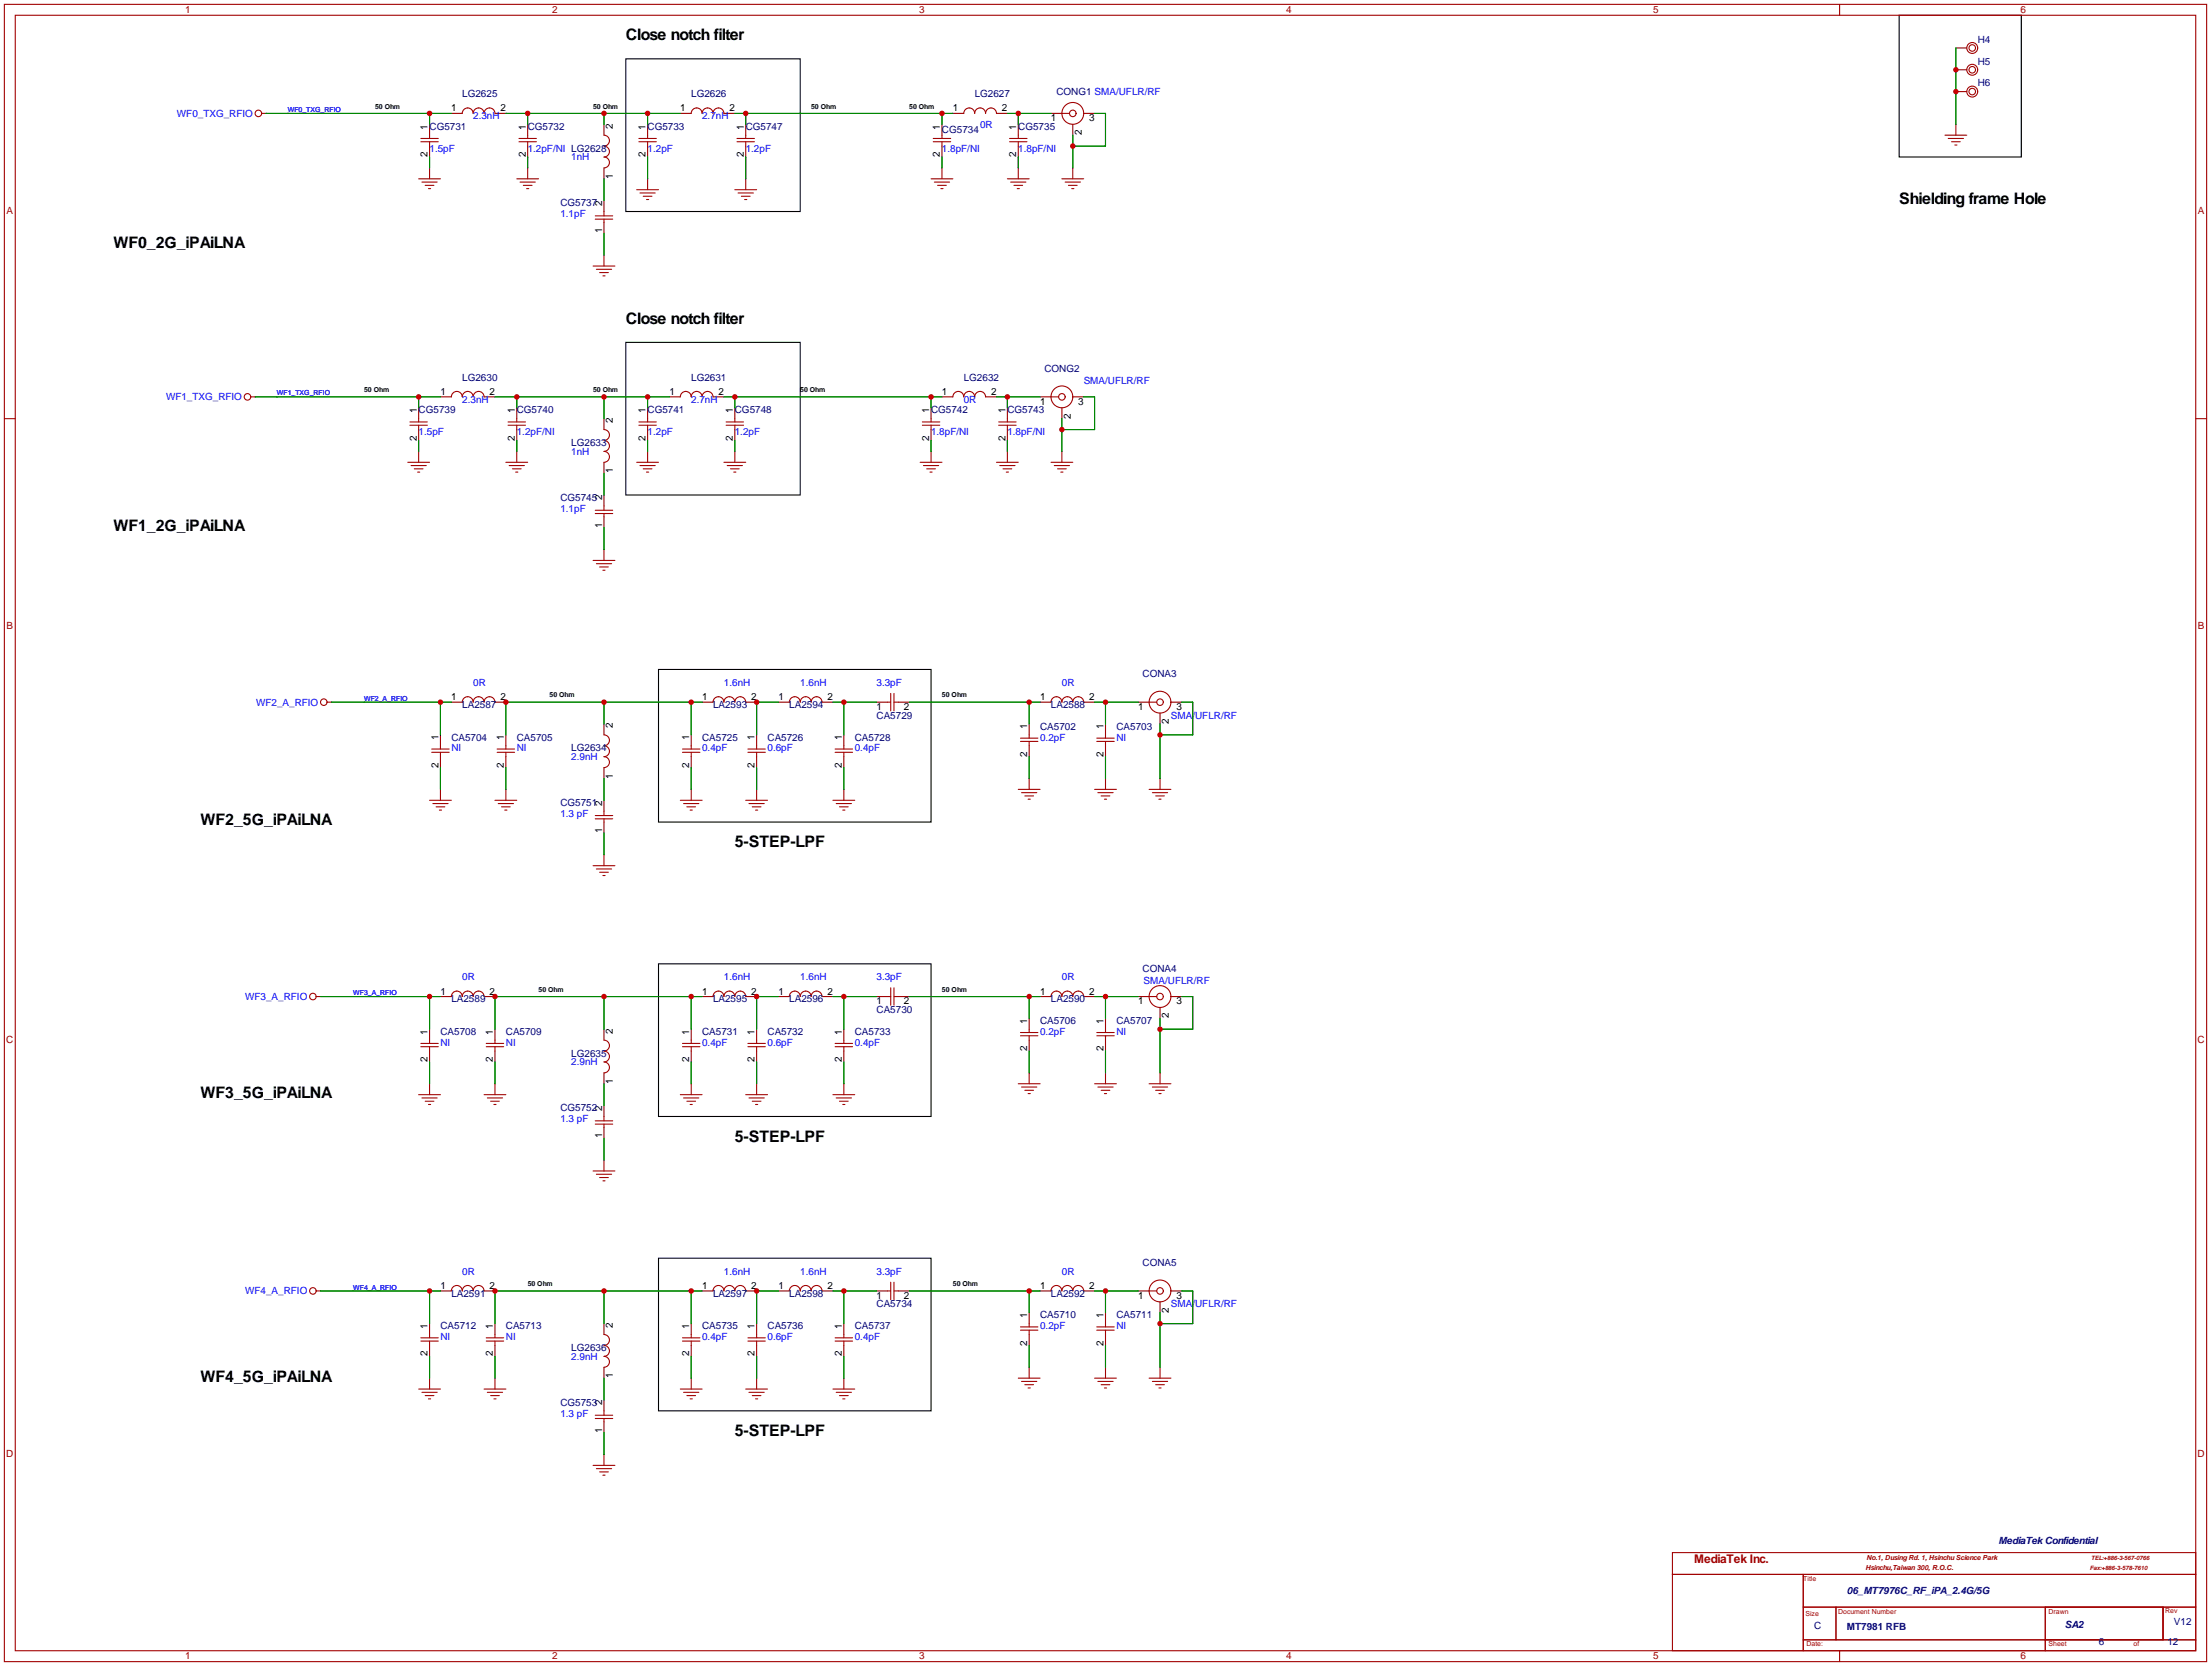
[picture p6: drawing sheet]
<svg xmlns="http://www.w3.org/2000/svg" width="515mm" height="388mm" viewBox="0 0 515 388" stroke-linecap="round" stroke-linejoin="round" font-family="sans-serif">
<defs><g id="words">
<g font-size="3.7">
<text x="145.8" y="9.4">Close notch filter</text>
<text x="442.5" y="47.5">Shielding frame Hole</text>
<text x="26.4" y="57.7">WF0_2G_iPAiLNA</text>
<text x="145.8" y="75.5">Close notch filter</text>
<text x="26.4" y="123.7">WF1_2G_iPAiLNA</text>
<text x="46.7" y="192.3">WF2_5G_iPAiLNA</text>
<text x="171.2" y="197.4">5-STEP-LPF</text>
<text x="46.7" y="255.8">WF3_5G_iPAiLNA</text>
<text x="171.2" y="266">5-STEP-LPF</text>
<text x="46.7" y="321.8">WF4_5G_iPAiLNA</text>
<text x="171.2" y="334.5">5-STEP-LPF</text>
</g>
<text font-size="2.8" fill="#a00000" x="394.7" y="364.2">MediaTek Inc.</text>
<g font-size="2.3" fill="#a00000">
<text x="43.1" y="3">1</text>
<text x="128.6" y="3">2</text>
<text x="214.2" y="3">3</text>
<text x="299.7" y="3">4</text>
<text x="385.2" y="3">5</text>
<text x="470.7" y="3">6</text>
<text x="1.5" y="50">A</text>
<text x="512.1" y="50">A</text>
<text x="1.5" y="146.5">B</text>
<text x="512.1" y="146.5">B</text>
<text x="1.5" y="243">C</text>
<text x="512" y="243">C</text>
<text x="1.5" y="339.5">D</text>
<text x="512" y="339.5">D</text>
<text x="43.1" y="386.5">1</text>
<text x="128.6" y="386.5">2</text>
<text x="214.2" y="386.5">3</text>
<text x="299.7" y="386.5">4</text>
<text x="385.2" y="386.5">5</text>
<text x="470.7" y="386.5">6</text>
</g>
<g font-size="2.3" fill="#000080">
<text x="460.8" y="10">H4</text>
<text x="460.8" y="15">H5</text>
<text x="107.7" y="22.7">LG2625</text>
<text x="161" y="22.7">LG2626</text>
<text x="227.1" y="22.7">LG2627</text>
<text x="246.1" y="22.1">CONG1 SMA/UFLR/RF</text>
<text x="460.8" y="20.1">H6</text>
<text x="100.1" y="30.3">CG5731</text>
<text x="122.9" y="30.3">CG5732</text>
<text x="150.9" y="30.3">CG5733</text>
<text x="173.7" y="30.3">CG5747</text>
<text x="219.5" y="31">CG5734</text>
<text x="237.2" y="30.3">CG5735</text>
<text x="130.6" y="48.1">CG5737</text>
<text x="107.7" y="88.7">LG2630</text>
<text x="161" y="88.7">LG2631</text>
<text x="224.5" y="88.7">LG2632</text>
<text x="243.3" y="86.7">CONG2</text>
<text x="97.5" y="96.3">CG5739</text>
<text x="120.4" y="96.3">CG5740</text>
<text x="150.9" y="96.3">CG5741</text>
<text x="171.2" y="96.3">CG5748</text>
<text x="216.9" y="96.3">CG5742</text>
<text x="234.7" y="96.3">CG5743</text>
<text x="133.1" y="103.9">LG2633</text>
<text x="130.6" y="116.6">CG5745</text>
<text x="266.2" y="157.8">CONA3</text>
<text x="107.7" y="164.9">LA2587</text>
<text x="166.1" y="164.9">LA2593</text>
<text x="183.9" y="164.9">LA2594</text>
<text x="204.2" y="167.4">CA5729</text>
<text x="244.9" y="164.9">LA2588</text>
<text x="105.2" y="172.5">CA5704</text>
<text x="120.4" y="172.5">CA5705</text>
<text x="163.6" y="172.5">CA5725</text>
<text x="178.8" y="172.5">CA5726</text>
<text x="199.1" y="172.5">CA5728</text>
<text x="242.3" y="170">CA5702</text>
<text x="260.1" y="170">CA5703</text>
<text x="133.1" y="175.1">LG2634</text>
<text x="130.6" y="187.8">CG5751</text>
<text x="266.2" y="226.4">CONA4</text>
<text x="105.2" y="233.5">LA2589</text>
<text x="166.1" y="233.5">LA2595</text>
<text x="183.9" y="233.5">LA2596</text>
<text x="244.9" y="233.5">LA2590</text>
<text x="204.2" y="236">CA5730</text>
<text x="242.3" y="238.6">CA5706</text>
<text x="260.1" y="238.6">CA5707</text>
<text x="102.6" y="241.1">CA5708</text>
<text x="117.9" y="241.1">CA5709</text>
<text x="163.6" y="241.1">CA5731</text>
<text x="178.8" y="241.1">CA5732</text>
<text x="199.1" y="241.1">CA5733</text>
<text x="133.1" y="246.2">LG2635</text>
<text x="130.6" y="258.9">CG5752</text>
<text x="266.2" y="294.9">CONA5</text>
<text x="105.2" y="302.1">LA2591</text>
<text x="166.1" y="302.1">LA2597</text>
<text x="183.9" y="302.1">LA2598</text>
<text x="204.2" y="304.6">CA5734</text>
<text x="244.9" y="302.1">LA2592</text>
<text x="102.6" y="309.7">CA5712</text>
<text x="117.9" y="309.7">CA5713</text>
<text x="163.6" y="309.7">CA5735</text>
<text x="178.8" y="309.7">CA5736</text>
<text x="199.1" y="309.7">CA5737</text>
<text x="242.3" y="307.1">CA5710</text>
<text x="260.1" y="307.1">CA5711</text>
<text x="133.1" y="314.8">LG2636</text>
<text x="130.6" y="327.5">CG5753</text>
<text x="465.6" y="359.7">MediaTek Confidential</text>
<text x="430.3" y="371.4">06_MT7976C_RF_iPA_2.4G/5G</text>
<text x="422.7" y="379.5">C</text>
<text x="430.3" y="379.8">MT7981 RFB</text>
<text x="481.1" y="379.3">SA2</text>
<text x="488.9" y="383.3">6</text>
<text x="505" y="383.3">12</text>
<text x="506.5" y="378.5">V12</text>
</g>
<g font-size="2.3" fill="#00f">
<text x="41.2" y="27.2">WF0_TXG_RFIO</text>
<text x="110.2" y="27.7">2.3nH</text>
<text x="163.6" y="27.7">2.7nH</text>
<text x="228.3" y="29.8">0R</text>
<text x="100.1" y="35.4">1.5pF</text>
<text x="122.9" y="35.4">1.2pF/NI LG2628</text>
<text x="150.9" y="35.4">1.2pF</text>
<text x="173.7" y="35.4">1.2pF</text>
<text x="219.5" y="35.4">1.8pF/NI</text>
<text x="237.2" y="35.4">1.8pF/NI</text>
<text x="133.1" y="37.4">1nH</text>
<text x="130.6" y="50.6">1.1pF</text>
<text x="252.5" y="89.5">SMA/UFLR/RF</text>
<text x="38.7" y="93.3">WF1_TXG_RFIO</text>
<text x="107.7" y="93.8">2.3nH</text>
<text x="161" y="93.8">2.7nH</text>
<text x="224.5" y="93.8">0R</text>
<text x="97.5" y="101.4">1.5pF</text>
<text x="120.4" y="101.4">1.2pF/NI</text>
<text x="150.9" y="101.4">1.2pF</text>
<text x="171.2" y="101.4">1.2pF</text>
<text x="216.9" y="101.4">1.8pF/NI</text>
<text x="234.7" y="101.4">1.8pF/NI</text>
<text x="133.1" y="106">1nH</text>
<text x="130.6" y="119.2">1.1pF</text>
<text x="110.2" y="159.8">0R</text>
<text x="168.7" y="159.8">1.6nH</text>
<text x="186.4" y="159.8">1.6nH</text>
<text x="204.2" y="159.8">3.3pF</text>
<text x="247.4" y="159.8">0R</text>
<text x="59.7" y="164.4">WF2_A_RFIO</text>
<text x="272.8" y="167.4">SMA/UFLR/RF</text>
<text x="242.3" y="172.5">0.2pF</text>
<text x="260.1" y="172.5">NI</text>
<text x="105.2" y="175.1">NI</text>
<text x="120.4" y="175.1">NI</text>
<text x="133.1" y="177.1">2.9nH</text>
<text x="163.6" y="175.1">0.4pF</text>
<text x="178.8" y="175.1">0.6pF</text>
<text x="199.1" y="175.1">0.4pF</text>
<text x="130.6" y="190.3">1.3 pF</text>
<text x="57.1" y="233">WF3_A_RFIO</text>
<text x="107.7" y="228.4">0R</text>
<text x="168.7" y="228.4">1.6nH</text>
<text x="186.4" y="228.4">1.6nH</text>
<text x="204.2" y="228.4">3.3pF</text>
<text x="247.4" y="228.4">0R</text>
<text x="266.4" y="229.2">SMA/UFLR/RF</text>
<text x="102.6" y="243.6">NI</text>
<text x="117.9" y="243.6">NI</text>
<text x="163.6" y="243.6">0.4pF</text>
<text x="178.8" y="243.6">0.6pF</text>
<text x="199.1" y="243.6">0.4pF</text>
<text x="242.3" y="241.1">0.2pF</text>
<text x="260.1" y="241.1">NI</text>
<text x="133.1" y="248.2">2.9nH</text>
<text x="130.6" y="261.4">1.3 pF</text>
<text x="107.7" y="297">0R</text>
<text x="168.7" y="297">1.6nH</text>
<text x="186.4" y="297">1.6nH</text>
<text x="204.2" y="297">3.3pF</text>
<text x="247.4" y="297">0R</text>
<text x="57.1" y="301.5">WF4_A_RFIO</text>
<text x="272.8" y="304.6">SMA/UFLR/RF</text>
<text x="242.3" y="309.7">0.2pF</text>
<text x="260.1" y="309.7">NI</text>
<text x="102.6" y="312.2">NI</text>
<text x="117.9" y="312.2">NI</text>
<text x="133.1" y="316.8">2.9nH</text>
<text x="163.6" y="312.2">0.4pF</text>
<text x="178.8" y="312.2">0.6pF</text>
<text x="199.1" y="312.2">0.4pF</text>
<text x="130.6" y="330">1.3 pF</text>
</g>
<g font-size="2.3">
<text x="105.1" y="26">1</text>
<text x="116.6" y="26">2</text>
<text x="142.8" y="30" transform="rotate(-90 142.8 30)">2</text>
<text x="158.5" y="26">1</text>
<text x="169.9" y="26">2</text>
<text x="222" y="26">1</text>
<text x="233.4" y="26">2</text>
<text x="244.8" y="28.3">1</text>
<text x="253.7" y="28.3">3</text>
<text x="99.6" y="30.2" transform="rotate(-90 99.6 30.2)">1</text>
<text x="122.5" y="30.2" transform="rotate(-90 122.5 30.2)">1</text>
<text x="150.4" y="30.2" transform="rotate(-90 150.4 30.2)">1</text>
<text x="173.3" y="30.2" transform="rotate(-90 173.3 30.2)">1</text>
<text x="219" y="30.2" transform="rotate(-90 219 30.2)">1</text>
<text x="236.8" y="30.2" transform="rotate(-90 236.8 30.2)">1</text>
<text x="252" y="31.5" transform="rotate(-90 252 31.5)">2</text>
<text x="99.6" y="36.6" transform="rotate(-90 99.6 36.6)">2</text>
<text x="122.5" y="36.6" transform="rotate(-90 122.5 36.6)">2</text>
<text x="142.8" y="41.7" transform="rotate(-90 142.8 41.7)">1</text>
<text x="150.4" y="36.6" transform="rotate(-90 150.4 36.6)">2</text>
<text x="173.3" y="36.6" transform="rotate(-90 173.3 36.6)">2</text>
<text x="219" y="36.6" transform="rotate(-90 219 36.6)">2</text>
<text x="236.8" y="36.6" transform="rotate(-90 236.8 36.6)">2</text>
<text x="140.3" y="48" transform="rotate(-90 140.3 48)">2</text>
<text x="140.3" y="54.4" transform="rotate(-90 140.3 54.4)">1</text>
<text x="102.6" y="92">1</text>
<text x="114" y="92">2</text>
<text x="155.9" y="92">1</text>
<text x="167.4" y="92">2</text>
<text x="219.4" y="92">1</text>
<text x="230.9" y="92">2</text>
<text x="242.3" y="94.3">1</text>
<text x="251.2" y="94.3">3</text>
<text x="97.1" y="96.3" transform="rotate(-90 97.1 96.3)">1</text>
<text x="119.9" y="96.3" transform="rotate(-90 119.9 96.3)">1</text>
<text x="142.8" y="98.6" transform="rotate(-90 142.8 98.6)">2</text>
<text x="150.4" y="96.3" transform="rotate(-90 150.4 96.3)">1</text>
<text x="170.7" y="96.3" transform="rotate(-90 170.7 96.3)">1</text>
<text x="216.5" y="96.3" transform="rotate(-90 216.5 96.3)">1</text>
<text x="234.2" y="96.3" transform="rotate(-90 234.2 96.3)">1</text>
<text x="249.5" y="97.6" transform="rotate(-90 249.5 97.6)">2</text>
<text x="97.1" y="102.6" transform="rotate(-90 97.1 102.6)">2</text>
<text x="119.9" y="102.6" transform="rotate(-90 119.9 102.6)">2</text>
<text x="150.4" y="102.6" transform="rotate(-90 150.4 102.6)">2</text>
<text x="170.7" y="102.6" transform="rotate(-90 170.7 102.6)">2</text>
<text x="216.5" y="102.6" transform="rotate(-90 216.5 102.6)">2</text>
<text x="234.2" y="102.6" transform="rotate(-90 234.2 102.6)">2</text>
<text x="142.8" y="110.3" transform="rotate(-90 142.8 110.3)">1</text>
<text x="140.3" y="116.6" transform="rotate(-90 140.3 116.6)">2</text>
<text x="140.3" y="123" transform="rotate(-90 140.3 123)">1</text>
<text x="105.1" y="163.1">1</text>
<text x="116.6" y="163.1">2</text>
<text x="163.6" y="163.1">1</text>
<text x="175" y="163.1">2</text>
<text x="181.3" y="163.1">1</text>
<text x="192.8" y="163.1">2</text>
<text x="204.2" y="165.4">1</text>
<text x="210.6" y="165.4">2</text>
<text x="242.3" y="163.1">1</text>
<text x="253.7" y="163.1">2</text>
<text x="265.2" y="165.4">1</text>
<text x="274.1" y="165.4">3</text>
<text x="102.2" y="172.5" transform="rotate(-90 102.2 172.5)">1</text>
<text x="117.4" y="172.5" transform="rotate(-90 117.4 172.5)">1</text>
<text x="142.8" y="169.7" transform="rotate(-90 142.8 169.7)">2</text>
<text x="160.6" y="172.5" transform="rotate(-90 160.6 172.5)">1</text>
<text x="175.8" y="172.5" transform="rotate(-90 175.8 172.5)">1</text>
<text x="196.1" y="172.5" transform="rotate(-90 196.1 172.5)">1</text>
<text x="239.3" y="169.9" transform="rotate(-90 239.3 169.9)">1</text>
<text x="257.1" y="169.9" transform="rotate(-90 257.1 169.9)">1</text>
<text x="272.3" y="168.7" transform="rotate(-90 272.3 168.7)">2</text>
<text x="102.2" y="178.8" transform="rotate(-90 102.2 178.8)">2</text>
<text x="117.4" y="178.8" transform="rotate(-90 117.4 178.8)">2</text>
<text x="160.6" y="178.8" transform="rotate(-90 160.6 178.8)">2</text>
<text x="175.8" y="178.8" transform="rotate(-90 175.8 178.8)">2</text>
<text x="196.1" y="178.8" transform="rotate(-90 196.1 178.8)">2</text>
<text x="239.3" y="176.3" transform="rotate(-90 239.3 176.3)">2</text>
<text x="257.1" y="176.3" transform="rotate(-90 257.1 176.3)">2</text>
<text x="142.8" y="181.4" transform="rotate(-90 142.8 181.4)">1</text>
<text x="140.3" y="187.7" transform="rotate(-90 140.3 187.7)">2</text>
<text x="140.3" y="194.1" transform="rotate(-90 140.3 194.1)">1</text>
<text x="102.6" y="231.7">1</text>
<text x="114" y="231.7">2</text>
<text x="163.6" y="231.7">1</text>
<text x="175" y="231.7">2</text>
<text x="181.3" y="231.7">1</text>
<text x="192.8" y="231.7">2</text>
<text x="242.3" y="231.7">1</text>
<text x="253.7" y="231.7">2</text>
<text x="204.2" y="234">1</text>
<text x="210.6" y="234">2</text>
<text x="239.3" y="238.5" transform="rotate(-90 239.3 238.5)">1</text>
<text x="257.1" y="238.5" transform="rotate(-90 257.1 238.5)">1</text>
<text x="265.2" y="234">1</text>
<text x="272.3" y="237.3" transform="rotate(-90 272.3 237.3)">2</text>
<text x="274.1" y="234">3</text>
<text x="99.6" y="241" transform="rotate(-90 99.6 241)">1</text>
<text x="114.9" y="241" transform="rotate(-90 114.9 241)">1</text>
<text x="142.8" y="240.8" transform="rotate(-90 142.8 240.8)">2</text>
<text x="160.6" y="241" transform="rotate(-90 160.6 241)">1</text>
<text x="175.8" y="241" transform="rotate(-90 175.8 241)">1</text>
<text x="196.1" y="241" transform="rotate(-90 196.1 241)">1</text>
<text x="239.3" y="244.9" transform="rotate(-90 239.3 244.9)">2</text>
<text x="257.1" y="244.9" transform="rotate(-90 257.1 244.9)">2</text>
<text x="99.6" y="247.4" transform="rotate(-90 99.6 247.4)">2</text>
<text x="114.9" y="247.4" transform="rotate(-90 114.9 247.4)">2</text>
<text x="160.6" y="247.4" transform="rotate(-90 160.6 247.4)">2</text>
<text x="175.8" y="247.4" transform="rotate(-90 175.8 247.4)">2</text>
<text x="196.1" y="247.4" transform="rotate(-90 196.1 247.4)">2</text>
<text x="142.8" y="252.5" transform="rotate(-90 142.8 252.5)">1</text>
<text x="140.3" y="258.8" transform="rotate(-90 140.3 258.8)">2</text>
<text x="140.3" y="265.2" transform="rotate(-90 140.3 265.2)">1</text>
<text x="102.6" y="300.3">1</text>
<text x="114" y="300.3">2</text>
<text x="163.6" y="300.3">1</text>
<text x="175" y="300.3">2</text>
<text x="181.3" y="300.3">1</text>
<text x="192.8" y="300.3">2</text>
<text x="204.2" y="302.6">1</text>
<text x="210.6" y="302.6">2</text>
<text x="242.3" y="300.3">1</text>
<text x="253.7" y="300.3">2</text>
<text x="265.2" y="302.6">1</text>
<text x="272.3" y="305.8" transform="rotate(-90 272.3 305.8)">2</text>
<text x="274.1" y="302.6">3</text>
<text x="99.6" y="309.6" transform="rotate(-90 99.6 309.6)">1</text>
<text x="114.9" y="309.6" transform="rotate(-90 114.9 309.6)">1</text>
<text x="142.8" y="309.4" transform="rotate(-90 142.8 309.4)">2</text>
<text x="160.6" y="309.6" transform="rotate(-90 160.6 309.6)">1</text>
<text x="175.8" y="309.6" transform="rotate(-90 175.8 309.6)">1</text>
<text x="196.1" y="309.6" transform="rotate(-90 196.1 309.6)">1</text>
<text x="239.3" y="307.1" transform="rotate(-90 239.3 307.1)">1</text>
<text x="257.1" y="307.1" transform="rotate(-90 257.1 307.1)">1</text>
<text x="99.6" y="316" transform="rotate(-90 99.6 316)">2</text>
<text x="114.9" y="316" transform="rotate(-90 114.9 316)">2</text>
<text x="160.6" y="316" transform="rotate(-90 160.6 316)">2</text>
<text x="175.8" y="316" transform="rotate(-90 175.8 316)">2</text>
<text x="196.1" y="316" transform="rotate(-90 196.1 316)">2</text>
<text x="239.3" y="313.5" transform="rotate(-90 239.3 313.5)">2</text>
<text x="257.1" y="313.5" transform="rotate(-90 257.1 313.5)">2</text>
<text x="142.8" y="321.1" transform="rotate(-90 142.8 321.1)">1</text>
<text x="140.3" y="327.4" transform="rotate(-90 140.3 327.4)">2</text>
<text x="140.3" y="333.8" transform="rotate(-90 140.3 333.8)">1</text>
</g>
<g font-size="1.6" fill="#00f">
<text x="67.1" y="26.1">WF0_TXG_RFIO</text>
<text x="64.5" y="92.1">WF1_TXG_RFIO</text>
<text x="84.8" y="163.3">WF2_A_RFIO</text>
<text x="82.3" y="231.8">WF3_A_RFIO</text>
<text x="82.3" y="300.4">WF4_A_RFIO</text>
</g>
<g font-size="1.6">
<text x="87.4" y="25.3">50 Ohm</text>
<text x="138.2" y="25.3">50 Ohm</text>
<text x="189" y="25.3">50 Ohm</text>
<text x="211.8" y="25.3">50 Ohm</text>
<text x="84.8" y="91.4">50 Ohm</text>
<text x="138.2" y="91.4">50 Ohm</text>
<text x="186.4" y="91.4">50 Ohm</text>
<text x="128" y="162.5">50 Ohm</text>
<text x="219.5" y="162.5">50 Ohm</text>
<text x="125.5" y="231.1">50 Ohm</text>
<text x="219.5" y="231.1">50 Ohm</text>
<text x="122.9" y="299.6">50 Ohm</text>
<text x="222" y="299.6">50 Ohm</text>
</g>
<g font-size="1.6" fill="#a00000">
<text x="434.6" y="365.7">Hsinchu,Taiwan 300, R.O.C.</text>
<text x="434.8" y="363.4">No.1, Dusing Rd. 1, Hsinchu Science Park</text>
<text x="420.1" y="368.2">Title</text>
<text x="420.6" y="376.4">Size</text>
<text x="428.2" y="376.1">Document Number</text>
<text x="477.3" y="376.1">Drawn</text>
<text x="504.4" y="375.8">Rev</text>
<text x="420.9" y="383.5">Date:</text>
<text x="477.3" y="383.5">Sheet</text>
<text x="497.1" y="383.5">of</text>
</g>
<g font-size="1.4" fill="#a00000">
<text x="486.9" y="365.7">Fax:+886-3-578-7610</text>
<text x="487.2" y="363.4">TEL:+886-3-567-0766</text>
</g>
</g></defs>
<g fill="none" stroke="#a10000" stroke-width=".25">
<path d="M1 1h513.1v386.1h-513.1zM3.6 3.6h508v381h-508zM428.6 1v2.6M61 26.4h1M98 32.3h4.1M98 33h4.1M100.1 31.5v.8M100.1 33v1M100.1 39.1v2.6M107.7 26.4a1.27 1.27 0 0 1 1.3-1.3 1.27 1.27 0 0 1 1.2 1.3 1.27 1.27 0 0 1 1.3-1.3 1.27 1.27 0 0 1 1.3 1.3 1.27 1.27 0 0 1 1.2-1.3 1.27 1.27 0 0 1 1.3 1.3M120.9 32.3h4.1M120.9 33h4.1"/>
<path d="M122.9 31.5v.8M122.9 33v1M122.9 39.1v2.6M140.7 31.5a1.27 1.27 0 0 1 1.3 1.3 1.27 1.27 0 0 1-1.3 1.2 1.27 1.27 0 0 1 1.3 1.3 1.27 1.27 0 0 1-1.3 1.3 1.27 1.27 0 0 1 1.3 1.2 1.27 1.27 0 0 1-1.3 1.3M148.8 32.3h4.1M148.8 33h4.1M150.9 31.5v.8M150.9 33v1M161 26.4a1.27 1.27 0 0 1 1.3-1.3 1.27 1.27 0 0 1 1.3 1.3 1.27 1.27 0 0 1 1.2-1.3 1.27 1.27 0 0 1 1.3 1.3 1.27 1.27 0 0 1 1.3-1.3 1.27 1.27 0 0 1 1.3 1.3M171.7 32.3h4.1M171.7 33h4.1M173.7 31.5v.8"/>
<path d="M173.7 33v1M217.4 32.3h4.1M217.4 33h4.1M219.5 31.5v.8M219.5 33v1M219.5 39.1v2.6M224.5 26.4a1.27 1.27 0 0 1 1.3-1.3 1.27 1.27 0 0 1 1.3 1.3 1.27 1.27 0 0 1 1.2-1.3 1.27 1.27 0 0 1 1.3 1.3 1.27 1.27 0 0 1 1.3-1.3 1.27 1.27 0 0 1 1.3 1.3M235.2 32.3h4.1M235.2 33h4.1M237.2 31.5v.8M237.2 33v1M237.2 39.1v2.6"/>
<path d="M247.4 26.4h1.8M249.9 39.1v2.6M453.1 31.5h5.1M453.9 32.3h3.6M454.7 33h2M455.4 33.8h.5M455.7 29v2.5M97.5 41.7h5.1M98.3 42.4h3.6M99.1 43.2h2M99.8 43.9h.5M120.4 41.7h5.1"/>
<path d="M121.2 42.4h3.5M121.9 43.2h2.1M122.7 43.9h.5M138.7 51.1h4M138.7 50.3h4M140.7 49.3v1M140.7 51.1v.7M140.7 59.4v2.6M148.3 44.2h5.1M149.1 45h3.6M149.9 45.7h2M150.6 46.5h.5"/>
<path d="M150.9 41.7v2.5M171.2 44.2h5.1M172 45h3.5M172.7 45.7h2.1M173.5 46.5h.5M173.7 41.7v2.5M216.9 41.7h5.1M217.7 42.4h3.5M218.4 43.2h2.1M219.2 43.9h.5M234.7 41.7h5.1M235.5 42.4h3.5"/>
<path d="M236.2 43.2h2.1M237 43.9h.5M247.4 41.7h5.1M248.2 42.4h3.5M248.9 43.2h2.1M249.7 43.9h.5M138.2 62h5.1M138.9 62.7h3.6M139.7 63.5h2M140.5 64.3h.5M1 97.5h2.6M58.4 92.5h1"/>
<path d="M95.5 98.3h4.1M95.5 99.1h4.1M97.5 97.5v.8M97.5 99.1v1M105.2 92.5a1.27 1.27 0 0 1 1.2-1.3 1.27 1.27 0 0 1 1.3 1.3 1.27 1.27 0 0 1 1.3-1.3 1.27 1.27 0 0 1 1.2 1.3 1.27 1.27 0 0 1 1.3-1.3 1.27 1.27 0 0 1 1.3 1.3M118.4 98.3h4M118.4 99.1h4M120.4 97.5v.8M120.4 99.1v1M148.8 98.3h4.1M148.8 99.1h4.1M150.9 97.5v.8"/>
<path d="M150.9 99.1v1M158.5 92.5a1.27 1.27 0 0 1 1.3-1.3 1.27 1.27 0 0 1 1.2 1.3 1.27 1.27 0 0 1 1.3-1.3 1.27 1.27 0 0 1 1.3 1.3 1.27 1.27 0 0 1 1.2-1.3 1.27 1.27 0 0 1 1.3 1.3M169.2 98.3h4M169.2 99.1h4M171.2 97.5v.8M171.2 99.1v1M214.9 98.3h4M214.9 99.1h4M216.9 97.5v.8M216.9 99.1v1M222 92.5a1.27 1.27 0 0 1 1.3-1.3 1.27 1.27 0 0 1 1.2 1.3 1.27 1.27 0 0 1 1.3-1.3 1.27 1.27 0 0 1 1.3 1.3 1.27 1.27 0 0 1 1.2-1.3 1.27 1.27 0 0 1 1.3 1.3M232.7 98.3h4"/>
<path d="M232.7 99.1h4M234.7 97.5v.8M234.7 99.1v1M244.9 92.5h1.7M511.6 97.5h2.5M95 107.7h5.1M95.8 108.5h3.5M96.5 109.2h2.1M97.3 110h.5M97.5 105.2v2.5M117.9 107.7h5M118.6 108.5h3.6"/>
<path d="M119.4 109.2h2M120.1 110h.5M120.4 105.2v2.5M138.7 119.6h4M138.7 118.9h4M140.7 100.1a1.27 1.27 0 0 1 1.3 1.2 1.27 1.27 0 0 1-1.3 1.3 1.27 1.27 0 0 1 1.3 1.3 1.27 1.27 0 0 1-1.3 1.3 1.27 1.27 0 0 1 1.3 1.2 1.27 1.27 0 0 1-1.3 1.3M140.7 117.9v1M140.7 119.6v.8M148.3 107.7h5.1M149.1 108.5h3.6M149.9 109.2h2M150.6 110h.5"/>
<path d="M150.9 105.2v2.5M168.7 107.7h5M169.4 108.5h3.6M170.2 109.2h2M170.9 110h.5M171.2 105.2v2.5M214.4 107.7h5.1M215.1 108.5h3.6M215.9 109.2h2M216.7 110h.5M216.9 105.2v2.5M232.2 107.7h5"/>
<path d="M232.9 108.5h3.6M233.7 109.2h2M234.4 110h.5M234.7 105.2v2.5M244.9 107.7h5M245.6 108.5h3.6M246.4 109.2h2M247.1 110h.5M247.4 105.2v2.5M138.2 130.6h5.1M138.9 131.3h3.6M139.7 132.1h2"/>
<path d="M140.5 132.8h.5M140.7 128v2.6M76.2 163.6h1M100.6 174.5h4M100.6 175.3h4M102.6 173.7v.8M102.6 175.3v1M107.7 163.6a1.27 1.27 0 0 1 1.3-1.3 1.27 1.27 0 0 1 1.2 1.3 1.27 1.27 0 0 1 1.3-1.3 1.27 1.27 0 0 1 1.3 1.3 1.27 1.27 0 0 1 1.2-1.3 1.27 1.27 0 0 1 1.3 1.3M115.8 174.5h4.1M115.8 175.3h4.1M117.9 173.7v.8M117.9 175.3v1"/>
<path d="M140.7 171.2a1.27 1.27 0 0 1 1.3 1.3 1.27 1.27 0 0 1-1.3 1.2 1.27 1.27 0 0 1 1.3 1.3 1.27 1.27 0 0 1-1.3 1.3 1.27 1.27 0 0 1 1.3 1.2 1.27 1.27 0 0 1-1.3 1.3M159 174.5h4.1M159 175.3h4.1M161 173.7v.8M161 175.3v1M166.1 163.6a1.27 1.27 0 0 1 1.3-1.3 1.27 1.27 0 0 1 1.3 1.3 1.27 1.27 0 0 1 1.2-1.3 1.27 1.27 0 0 1 1.3 1.3 1.27 1.27 0 0 1 1.3-1.3 1.27 1.27 0 0 1 1.2 1.3M174.2 174.5h4.1M174.2 175.3h4.1M176.3 173.7v.8M176.3 175.3v1M183.9 163.6a1.27 1.27 0 0 1 1.3-1.3 1.27 1.27 0 0 1 1.2 1.3 1.27 1.27 0 0 1 1.3-1.3 1.27 1.27 0 0 1 1.3 1.3 1.27 1.27 0 0 1 1.2-1.3 1.27 1.27 0 0 1 1.3 1.3M194.6 174.5h4"/>
<path d="M194.6 175.3h4M196.6 173.7v.8M196.6 175.3v1M206.8 163.6h.7M207.5 161.5v4.1M208.3 161.5v4.1M208.3 163.6h1M237.7 172h4.1M237.7 172.7h4.1M239.8 171.2v.8M239.8 172.7v1M244.9 163.6a1.27 1.27 0 0 1 1.2-1.3 1.27 1.27 0 0 1 1.3 1.3 1.27 1.27 0 0 1 1.3-1.3 1.27 1.27 0 0 1 1.2 1.3 1.27 1.27 0 0 1 1.3-1.3 1.27 1.27 0 0 1 1.3 1.3"/>
<path d="M255.5 172h4.1M255.5 172.7h4.1M257.6 171.2v.8M257.6 172.7v1M267.7 163.6h1.8M100.1 186.4h5.1M100.8 187.2h3.6M101.6 188h2M102.4 188.7h.5M102.6 183.9v2.5M115.3 186.4h5.1M116.1 187.2h3.5"/>
<path d="M116.8 188h2.1M117.6 188.7h.5M117.9 183.9v2.5M138.7 190.8h4M138.7 190h4M140.7 189v1M140.7 190.8v.7M140.7 199.1v2.6M158.5 186.4h5.1M159.3 187.2h3.5M160 188h2.1M160.8 188.7h.5"/>
<path d="M161 183.9v2.5M173.7 186.4h5.1M174.5 187.2h3.6M175.3 188h2M176 188.7h.5M176.3 183.9v2.5M194.1 186.4h5M194.8 187.2h3.6M195.6 188h2M196.3 188.7h.5M196.6 183.9v2.5M237.2 183.9h5.1"/>
<path d="M238 184.7h3.6M238.8 185.4h2M239.5 186.2h.5M239.8 181.4v2.5M255 183.9h5.1M255.8 184.7h3.5M256.5 185.4h2.1M257.3 186.2h.5M257.6 181.4v2.5M267.7 183.9h5.1M268.5 184.7h3.5M269.2 185.4h2.1"/>
<path d="M270 186.2h.5M270.3 181.4v2.5M138.2 201.7h5.1M138.9 202.4h3.6M139.7 203.2h2M140.5 204h.5M73.7 232.2h1M105.2 232.2a1.27 1.27 0 0 1 1.2-1.3 1.27 1.27 0 0 1 1.3 1.3 1.27 1.27 0 0 1 1.3-1.3 1.27 1.27 0 0 1 1.2 1.3 1.27 1.27 0 0 1 1.3-1.3 1.27 1.27 0 0 1 1.3 1.3M166.1 232.2a1.27 1.27 0 0 1 1.3-1.3 1.27 1.27 0 0 1 1.3 1.3 1.27 1.27 0 0 1 1.2-1.3 1.27 1.27 0 0 1 1.3 1.3 1.27 1.27 0 0 1 1.3-1.3 1.27 1.27 0 0 1 1.2 1.3M183.9 232.2a1.27 1.27 0 0 1 1.3-1.3 1.27 1.27 0 0 1 1.2 1.3 1.27 1.27 0 0 1 1.3-1.3 1.27 1.27 0 0 1 1.3 1.3 1.27 1.27 0 0 1 1.2-1.3 1.27 1.27 0 0 1 1.3 1.3M206.8 232.2h.7M207.5 230.1v4.1"/>
<path d="M208.3 232.2h1M208.3 230.1v4.1M239.8 239.8v.7M244.9 232.2a1.27 1.27 0 0 1 1.2-1.3 1.27 1.27 0 0 1 1.3 1.3 1.27 1.27 0 0 1 1.3-1.3 1.27 1.27 0 0 1 1.2 1.3 1.27 1.27 0 0 1 1.3-1.3 1.27 1.27 0 0 1 1.3 1.3M257.6 239.8v.7M267.7 232.2h1.8M97.5 255h5.1M98 243.1h4.1M98 243.8h4.1M98.3 255.8h3.6M99.1 256.5h2M99.8 257.3h.5"/>
<path d="M100.1 242.3v.8M100.1 243.8v1.1M100.1 252.5v2.5M112.8 255h5.1M113.3 243.1h4M113.3 243.8h4M113.5 255.8h3.6M114.3 256.5h2M115.1 257.3h.5M115.3 242.3v.8M115.3 243.8v1.1M115.3 252.5v2.5"/>
<path d="M140.7 242.3a1.27 1.27 0 0 1 1.3 1.3 1.27 1.27 0 0 1-1.3 1.3 1.27 1.27 0 0 1 1.3 1.2 1.27 1.27 0 0 1-1.3 1.3 1.27 1.27 0 0 1 1.3 1.3 1.27 1.27 0 0 1-1.3 1.2M158.5 255h5.1M159 243.1h4.1M159 243.8h4.1M159.3 255.8h3.5M160 256.5h2.1M160.8 257.3h.5M161 242.3v.8M161 243.8v1.1M161 252.5v2.5M173.7 255h5.1M174.2 243.1h4.1"/>
<path d="M174.2 243.8h4.1M174.5 255.8h3.6M175.3 256.5h2M176 257.3h.5M176.3 242.3v.8M176.3 243.8v1.1M176.3 252.5v2.5M194.1 255h5M194.6 243.1h4M194.6 243.8h4M194.8 255.8h3.6M195.6 256.5h2"/>
<path d="M196.3 257.3h.5M196.6 242.3v.8M196.6 243.8v1.1M196.6 252.5v2.5M237.2 252.5h5.1M237.7 240.5h4.1M237.7 241.3h4.1M238 253.2h3.6M238.8 254h2M239.5 254.8h.5M239.8 241.3v1M239.8 249.9v2.6"/>
<path d="M255 252.5h5.1M255.5 240.5h4.1M255.5 241.3h4.1M255.8 253.2h3.5M256.5 254h2.1M257.3 254.8h.5M257.6 241.3v1M257.6 249.9v2.6M267.7 252.5h5.1M268.5 253.2h3.5M269.2 254h2.1M270 254.8h.5"/>
<path d="M270.3 249.9v2.6M138.2 272.8h5.1M138.7 261.9h4M138.7 261.1h4M138.9 273.6h3.6M139.7 274.3h2M140.5 275.1h.5M140.7 260.1v1M140.7 261.9v.7M140.7 270.3v2.5M207.5 298.7v4.1M208.3 298.7v4.1"/>
<path d="M73.7 300.7h1M98 311.7h4.1M98 312.4h4.1M100.1 310.9v.8M100.1 312.4v1M105.2 300.7a1.27 1.27 0 0 1 1.2-1.2 1.27 1.27 0 0 1 1.3 1.2 1.27 1.27 0 0 1 1.3-1.2 1.27 1.27 0 0 1 1.2 1.2 1.27 1.27 0 0 1 1.3-1.2 1.27 1.27 0 0 1 1.3 1.2M113.3 311.7h4M113.3 312.4h4M115.3 310.9v.8M115.3 312.4v1M140.7 310.9a1.27 1.27 0 0 1 1.3 1.3 1.27 1.27 0 0 1-1.3 1.2 1.27 1.27 0 0 1 1.3 1.3 1.27 1.27 0 0 1-1.3 1.3 1.27 1.27 0 0 1 1.3 1.2 1.27 1.27 0 0 1-1.3 1.3M159 311.7h4.1"/>
<path d="M159 312.4h4.1M161 310.9v.8M161 312.4v1M166.1 300.7a1.27 1.27 0 0 1 1.3-1.2 1.27 1.27 0 0 1 1.3 1.2 1.27 1.27 0 0 1 1.2-1.2 1.27 1.27 0 0 1 1.3 1.2 1.27 1.27 0 0 1 1.3-1.2 1.27 1.27 0 0 1 1.2 1.2M174.2 311.7h4.1M174.2 312.4h4.1M176.3 310.9v.8M176.3 312.4v1M183.9 300.7a1.27 1.27 0 0 1 1.3-1.2 1.27 1.27 0 0 1 1.2 1.2 1.27 1.27 0 0 1 1.3-1.2 1.27 1.27 0 0 1 1.3 1.2 1.27 1.27 0 0 1 1.2-1.2 1.27 1.27 0 0 1 1.3 1.2M194.6 311.7h4M194.6 312.4h4M196.6 310.9v.8"/>
<path d="M196.6 312.4v1M206.8 300.7h.7M208.3 300.7h1M237.7 309.1h4.1M237.7 309.9h4.1M239.8 308.4v.7M239.8 309.9v1M239.8 318.5v2.6M244.9 300.7a1.27 1.27 0 0 1 1.2-1.2 1.27 1.27 0 0 1 1.3 1.2 1.27 1.27 0 0 1 1.3-1.2 1.27 1.27 0 0 1 1.2 1.2 1.27 1.27 0 0 1 1.3-1.2 1.27 1.27 0 0 1 1.3 1.2M255.5 309.1h4.1M255.5 309.9h4.1M257.6 308.4v.7"/>
<path d="M257.6 309.9v1M257.6 318.5v2.6M267.7 300.7h1.8M270.3 318.5v2.6M97.5 323.6h5.1M98.3 324.4h3.6M99.1 325.1h2M99.8 325.9h.5M100.1 321.1v2.5M112.8 323.6h5.1M113.5 324.4h3.6M114.3 325.1h2"/>
<path d="M115.1 325.9h.5M115.3 321.1v2.5M138.7 330.5h4M138.7 329.7h4M140.7 328.7v1M140.7 330.5v.7M140.7 338.8v2.6M158.5 323.6h5.1M159.3 324.4h3.5M160 325.1h2.1M160.8 325.9h.5M161 321.1v2.5"/>
<path d="M173.7 323.6h5.1M174.5 324.4h3.6M175.3 325.1h2M176 325.9h.5M176.3 321.1v2.5M194.1 323.6h5M194.8 324.4h3.6M195.6 325.1h2M196.3 325.9h.5M196.6 321.1v2.5M237.2 321.1h5.1M238 321.8h3.6"/>
<path d="M238.8 322.6h2M239.5 323.3h.5M255 321.1h5.1M255.8 321.8h3.5M256.5 322.6h2.1M257.3 323.3h.5M267.7 321.1h5.1M268.5 321.8h3.5M269.2 322.6h2.1M270 323.3h.5M138.2 341.4h5.1M138.9 342.1h3.6"/>
<path d="M139.7 342.9h2M140.5 343.7h.5M389.6 361.7h122v5.1h-122zM389.6 366.8h30.5v17.8h-30.5zM420.1 366.8h91.5v7.6h-91.5zM420.1 374.4h7.6v7.6h-7.6zM427.7 374.4h76.2v7.6h-76.2zM476.5 374.4h27.4v7.6h-27.4zM476.5 374.4v7.6M503.9 374.4h7.7v7.6h-7.7zM420.1 382h56.4v2.6h-56.4zM428.6 384.6v2.5"/>
<path d="M476.5 382h35.1v2.6h-35.1z"/>
<circle cx="459.5" cy="16.3" r="1.27"/>
<circle cx="459.5" cy="11.2" r="1.27"/>
<circle cx="459.5" cy="11.2" r=".76"/>
<circle cx="459.5" cy="16.3" r=".76"/>
<circle cx="60.2" cy="26.4" r=".76"/>
<circle cx="249.9" cy="26.4" r="2.54"/>
<circle cx="249.9" cy="26.4" r=".76"/>
<circle cx="459.5" cy="21.3" r="1.27"/>
<circle cx="459.5" cy="21.3" r=".76"/>
<circle cx="57.7" cy="92.5" r=".76"/>
<circle cx="247.4" cy="92.5" r="2.54"/>
<circle cx="247.4" cy="92.5" r=".76"/>
<circle cx="75.4" cy="163.6" r=".76"/>
<circle cx="270.3" cy="163.6" r="2.54"/>
<circle cx="270.3" cy="163.6" r=".76"/>
<circle cx="72.9" cy="232.2" r=".76"/>
<circle cx="270.3" cy="232.2" r="2.54"/>
<circle cx="270.3" cy="232.2" r=".76"/>
<circle cx="72.9" cy="300.7" r=".76"/>
<circle cx="270.3" cy="300.7" r="2.54"/>
<circle cx="270.3" cy="300.7" r=".76"/>
</g>
<g fill="none" stroke="#870000" stroke-width=".25">
<path d="M455.7 11.2h2.5M455.7 16.3h2.5M62 26.4h.1M100.1 39.1h.1M100.1 29v2.5M100.1 34v2.6M105.2 26.4h2.5M115.3 26.4h2.6M122.9 39.1h.1M122.9 29v2.5M122.9 34v2.6M140.7 29v2.5"/>
<path d="M140.7 39.1v2.6M150.9 29v2.5M150.9 34v2.6M158.5 26.4h2.5M168.7 26.4h2.5M173.7 29v2.5M173.7 34v2.6M219.5 39.1h.1M219.5 29v2.5M219.5 34v2.6M222 26.4h2.5M232.2 26.4h2.5"/>
<path d="M237.2 39.1h.1M237.2 29v2.5M237.2 34v2.6M244.9 26.4h2.5M249.9 39.1h.1M249.9 29v2.5M252.5 26.4h2.5M455.7 29h.1M455.7 21.3h2.5M140.7 59.4h.1M140.7 46.7v2.6M140.7 51.8v2.6"/>
<path d="M150.9 41.7h.1M173.7 41.7h.1M59.4 92.5h.1M97.5 95v2.5M102.6 92.5h2.6M112.8 92.5h2.5M120.4 95v2.5M140.7 97.5v2.6M150.9 95v2.5M156 92.5h2.5M166.1 92.5h2.6M171.2 95v2.5"/>
<path d="M216.9 95v2.5M219.5 92.5h2.5M229.6 92.5h2.6M234.7 95v2.5M242.3 92.5h2.6M247.4 95v2.5M249.9 92.5h2.6M97.5 105.2h.1M97.5 100.1v2.5M120.4 105.2h.1M120.4 100.1v2.5M140.7 107.7v2.5"/>
<path d="M140.7 115.3v2.6M150.9 105.2h.1M150.9 100.1v2.5M171.2 105.2h.1M171.2 100.1v2.5M216.9 105.2h.1M216.9 100.1v2.5M234.7 105.2h.1M234.7 100.1v2.5M247.4 105.2h.1M140.7 128h.1M140.7 120.4v2.5"/>
<path d="M77.2 163.6h.1M102.6 171.2v2.5M102.6 176.3v2.5M105.2 163.6h2.5M115.3 163.6h2.6M117.9 171.2v2.5M117.9 176.3v2.5M140.7 168.7v2.5M140.7 178.8v2.6M161 171.2v2.5M161 176.3v2.5M163.6 163.6h2.5"/>
<path d="M173.7 163.6h2.6M176.3 171.2v2.5M176.3 176.3v2.5M181.4 163.6h2.5M191.5 163.6h2.6M196.6 171.2v2.5M196.6 176.3v2.5M204.2 163.6h2.6M209.3 163.6h2.5M239.8 168.7v2.5M239.8 173.7v2.6M242.3 163.6h2.6"/>
<path d="M252.5 163.6h2.5M257.6 168.7v2.5M257.6 173.7v2.6M265.2 163.6h2.5M270.3 166.1v2.6M272.8 163.6h2.5M102.6 183.9h.1M117.9 183.9h.1M140.7 199.1h.1M140.7 186.4v2.6M140.7 191.5v2.6M161 183.9h.1"/>
<path d="M176.3 183.9h.1M196.6 183.9h.1M239.8 181.4h.1M257.6 181.4h.1M270.3 181.4h.1M74.7 232.2h.1M100.1 239.8v2.5M102.6 232.2h2.6M112.8 232.2h2.5M115.3 239.8v2.5M140.7 239.8v2.5M161 239.8v2.5"/>
<path d="M163.6 232.2h2.5M173.7 232.2h2.6M176.3 239.8v2.5M181.4 232.2h2.5M191.5 232.2h2.6M196.6 239.8v2.5M204.2 232.2h2.6M209.3 232.2h2.5M239.8 237.2v2.6M242.3 232.2h2.6M252.5 232.2h2.5M257.6 237.2v2.6"/>
<path d="M265.2 232.2h2.5M270.3 234.7v2.5M272.8 232.2h2.5M100.1 252.5h.1M100.1 244.9v2.5M115.3 252.5h.1M115.3 244.9v2.5M140.7 249.9v2.6M140.7 257.6v2.5M161 252.5h.1M161 244.9v2.5M176.3 252.5h.1"/>
<path d="M176.3 244.9v2.5M196.6 252.5h.1M196.6 244.9v2.5M239.8 249.9h.1M239.8 242.3v2.6M257.6 249.9h.1M257.6 242.3v2.6M270.3 249.9h.1M140.7 270.3h.1M140.7 262.6v2.6M74.7 300.7h.1M100.1 308.4v2.5"/>
<path d="M100.1 313.4v2.6M102.6 300.7h2.6M112.8 300.7h2.5M115.3 308.4v2.5M115.3 313.4v2.6M140.7 308.4v2.5M140.7 318.5v2.6M161 308.4v2.5M161 313.4v2.6M163.6 300.7h2.5M173.7 300.7h2.6M176.3 308.4v2.5"/>
<path d="M176.3 313.4v2.6M181.4 300.7h2.5M191.5 300.7h2.6M196.6 308.4v2.5M196.6 313.4v2.6M204.2 300.7h2.6M209.3 300.7h2.5M239.8 318.5h.1M239.8 305.8v2.6M239.8 310.9v2.5M242.3 300.7h2.6M252.5 300.7h2.5"/>
<path d="M257.6 318.5h.1M257.6 305.8v2.6M257.6 310.9v2.5M265.2 300.7h2.5M270.3 318.5h.1M270.3 303.3v2.5M272.8 300.7h2.5M100.1 321.1h.1M115.3 321.1h.1M140.7 338.8h.1M140.7 326.1v2.6M140.7 331.2v2.6"/>
<path d="M161 321.1h.1M176.3 321.1h.1M196.6 321.1h.1"/>
</g>
<path d="M145.8 13.7h40.6v35.6h-40.6zM442.5 3.6h28.4v33h-28.4zM145.8 79.8h40.6v35.5h-40.6zM153.4 156h63.5v35.5h-63.5zM153.4 224.5h63.5v35.6h-63.5zM153.4 293.1h63.5v35.6h-63.5z" fill="none" stroke="#000" stroke-width=".25"/>
<g fill="none" stroke="#008700" stroke-width=".25">
<path d="M455.7 11.2v17.8M62 26.4h43.2M100.1 26.4v2.6M100.1 36.6v2.5M117.9 26.4h40.6M122.9 26.4v2.6M122.9 36.6v2.5M140.7 26.4v2.6M150.9 26.4v2.6M150.9 36.6v5.1M171.2 26.4h50.8M173.7 26.4v2.6"/>
<path d="M173.7 36.6v5.1M219.5 26.4v2.6M219.5 36.6v2.5M234.7 26.4h10.2M237.2 26.4v2.6M237.2 36.6v2.5M249.9 31.5v7.6M255 26.4h2.6v7.6h-7.7M140.7 41.7v5M140.7 54.4v5M59.4 92.5h43.2M97.5 92.5v2.5"/>
<path d="M115.3 92.5h40.7M120.4 92.5v2.5M140.7 92.5v5M150.9 92.5v2.5M168.7 92.5h50.8M171.2 92.5v2.5M216.9 92.5v2.5M232.2 92.5h10.1M234.7 92.5v2.5M247.4 97.5v7.7M252.5 92.5h2.5v7.6h-7.6M97.5 102.6v2.6"/>
<path d="M120.4 102.6v2.6M140.7 110.2v5.1M150.9 102.6v2.6M171.2 102.6v2.6M216.9 102.6v2.6M234.7 102.6v2.6M140.7 122.9v5.1M77.2 163.6h28M102.6 163.6v7.6M102.6 178.8v5.1M117.9 178.8v5.1M140.7 163.6v5.1"/>
<path d="M161 163.6v7.6M161 178.8v5.1M163.6 163.6h-45.7v7.6M176.3 178.8v5.1M181.4 163.6h-5.1v7.6M194.1 163.6h10.1M196.6 163.6v7.6M196.6 178.8v5.1M211.8 163.6h30.5M239.8 163.6v5.1M239.8 176.3v5.1M255 163.6h10.2"/>
<path d="M257.6 163.6v5.1M257.6 176.3v5.1M270.3 168.7v12.7M275.3 163.6h2.6v7.6h-7.6M140.7 181.4v5M140.7 194.1v5M74.7 232.2h27.9M100.1 232.2v7.6M140.7 232.2v7.6M161 232.2v7.6M163.6 232.2h-48.3v7.6M181.4 232.2h-5.1v7.6"/>
<path d="M194.1 232.2h10.1M196.6 232.2v7.6M211.8 232.2h30.5M239.8 232.2v5M255 232.2h10.2M257.6 232.2v5M270.3 237.2v12.7M275.3 232.2h2.6v7.6h-7.6M100.1 247.4v5.1M115.3 247.4v5.1M140.7 252.5v5.1M161 247.4v5.1"/>
<path d="M176.3 247.4v5.1M196.6 247.4v5.1M239.8 244.9v5M257.6 244.9v5M140.7 265.2v5.1M74.7 300.7h27.9M100.1 300.7v7.7M100.1 316v5.1M115.3 316v5.1M140.7 300.7v7.7M161 300.7v7.7M161 316v5.1"/>
<path d="M163.6 300.7h-48.3v7.7M176.3 316v5.1M181.4 300.7h-5.1v7.7M194.1 300.7h10.1M196.6 300.7v7.7M196.6 316v5.1M211.8 300.7h30.5M239.8 300.7v5.1M239.8 313.4v5.1M255 300.7h10.2M257.6 300.7v5.1M257.6 313.4v5.1"/>
<path d="M270.3 305.8v12.7M275.3 300.7h2.6v7.7h-7.6M140.7 321.1v5M140.7 333.8v5"/>
</g>
<g fill="#c00">
<circle cx="117.9" cy="163.6" r=".63"/>
<circle cx="140.7" cy="163.6" r=".63"/>
<circle cx="161" cy="163.6" r=".63"/>
<circle cx="115.3" cy="232.2" r=".63"/>
<circle cx="140.7" cy="232.2" r=".63"/>
<circle cx="161" cy="232.2" r=".63"/>
<circle cx="115.3" cy="300.7" r=".63"/>
<circle cx="140.7" cy="300.7" r=".63"/>
<circle cx="161" cy="300.7" r=".63"/>
<circle cx="122.9" cy="26.4" r=".63"/>
<circle cx="140.7" cy="26.4" r=".63"/>
<circle cx="150.9" cy="26.4" r=".63"/>
<circle cx="120.4" cy="92.5" r=".63"/>
<circle cx="140.7" cy="92.5" r=".63"/>
<circle cx="150.9" cy="92.5" r=".63"/>
<circle cx="100.1" cy="26.4" r=".63"/>
<circle cx="173.7" cy="26.4" r=".63"/>
<circle cx="219.5" cy="26.4" r=".63"/>
<circle cx="237.2" cy="26.4" r=".63"/>
<circle cx="97.5" cy="92.5" r=".63"/>
<circle cx="171.2" cy="92.5" r=".63"/>
<circle cx="216.9" cy="92.5" r=".63"/>
<circle cx="234.7" cy="92.5" r=".63"/>
<circle cx="102.6" cy="163.6" r=".63"/>
<circle cx="100.1" cy="232.2" r=".63"/>
<circle cx="100.1" cy="300.7" r=".63"/>
<circle cx="196.6" cy="163.6" r=".63"/>
<circle cx="196.6" cy="232.2" r=".63"/>
<circle cx="196.6" cy="300.7" r=".63"/>
<circle cx="239.8" cy="163.6" r=".63"/>
<circle cx="257.6" cy="163.6" r=".63"/>
<circle cx="239.8" cy="232.2" r=".63"/>
<circle cx="257.6" cy="232.2" r=".63"/>
<circle cx="239.8" cy="300.7" r=".63"/>
<circle cx="257.6" cy="300.7" r=".63"/>
<circle cx="455.7" cy="21.3" r=".63"/>
<circle cx="455.7" cy="16.3" r=".63"/>
<circle cx="249.9" cy="34" r=".63"/>
<circle cx="247.4" cy="100.1" r=".63"/>
<circle cx="176.3" cy="163.6" r=".63"/>
<circle cx="176.3" cy="232.2" r=".63"/>
<circle cx="176.3" cy="300.7" r=".63"/>
<circle cx="270.3" cy="171.2" r=".63"/>
<circle cx="270.3" cy="239.8" r=".63"/>
<circle cx="270.3" cy="308.4" r=".63"/>
</g>
<use href="#words"/>
</svg>
